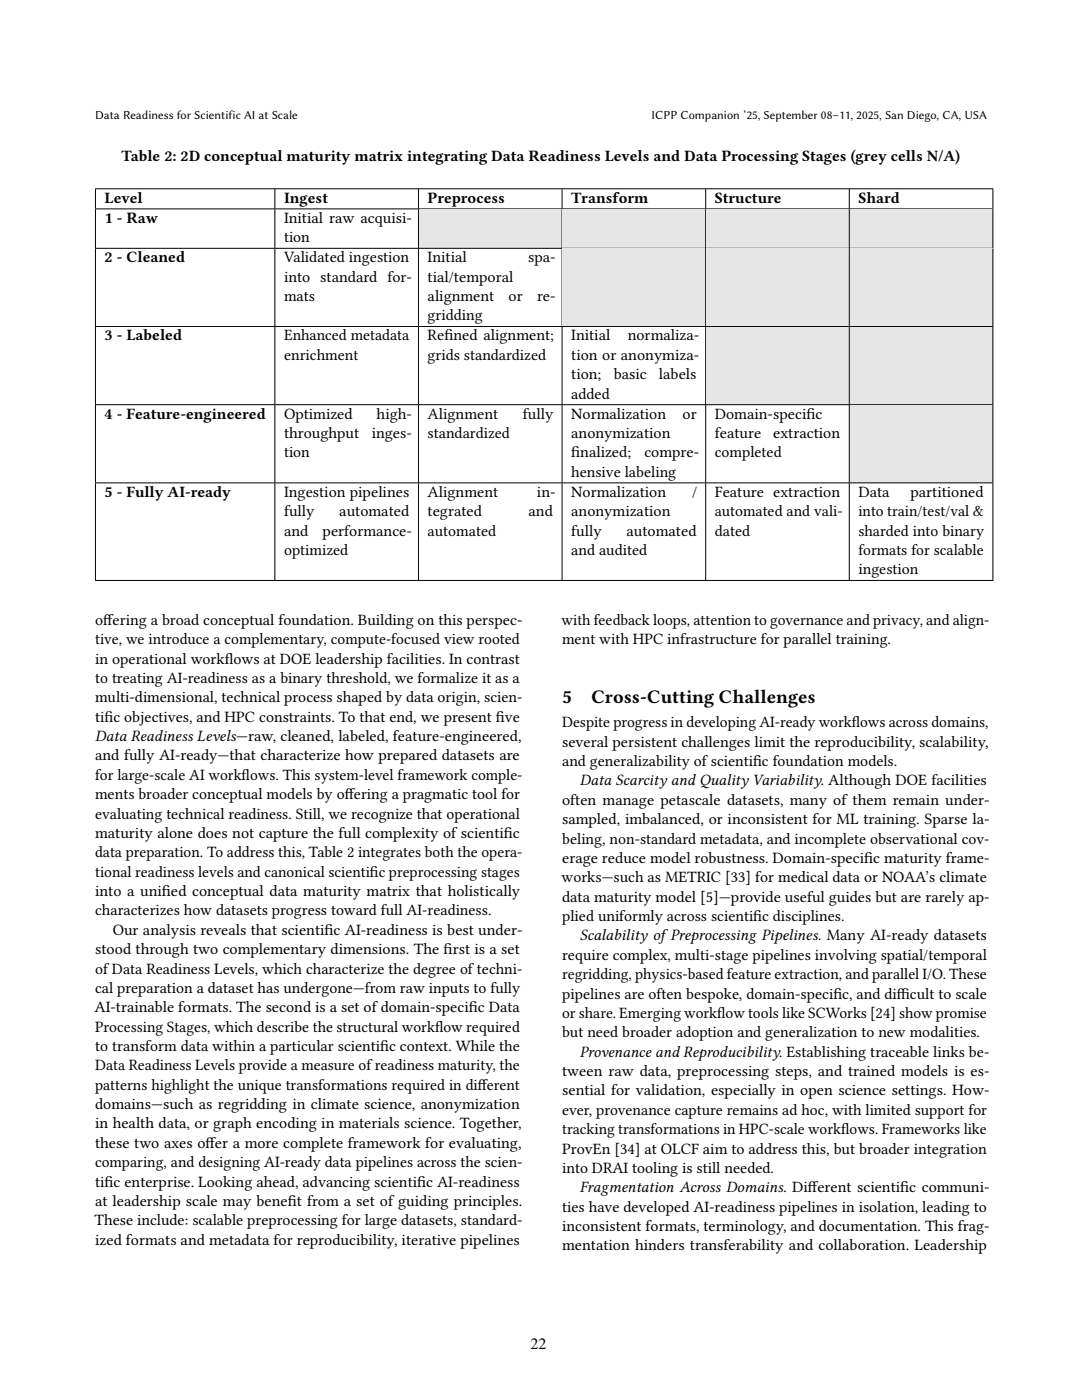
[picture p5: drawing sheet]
<svg xmlns="http://www.w3.org/2000/svg" width="216mm" height="279mm" viewBox="0 0 216 279" stroke-linecap="round" stroke-linejoin="round" font-family="sans-serif">
<defs><g id="words">
<g font-size="3.8">
<text x="112.2" y="140.3">5</text>
<text x="118" y="140.3">Cross-Cutting Challenges</text>
</g>
<g font-size="3.2">
<text x="24.2" y="32.2">Table 2: 2D conceptual maturity matrix integrating Data Readiness Levels and Data Processing Stages (grey cells N/A)</text>
<text x="20.9" y="40.5">Level</text>
<text x="56.7" y="40.5">Ingest</text>
<text x="85.3" y="40.5">Preprocess</text>
<text x="114" y="40.5">Transform</text>
<text x="142.6" y="40.5">Structure</text>
<text x="171.3" y="40.5">Shard</text>
<text x="20.9" y="44.5">1 - Raw</text>
<text x="56.7" y="44.5">Initial raw acquisi-</text>
<text x="20.9" y="52.3">2 - Cleaned</text>
<text x="56.7" y="48.3">tion</text>
<text x="56.7" y="52.3">Validated ingestion</text>
<text x="85.3" y="52.3">Initial</text>
<text x="105.4" y="52.3">spa-</text>
<text x="56.7" y="56.2">into standard for-</text>
<text x="85.3" y="56.2">tial/temporal</text>
<text x="56.7" y="60.1">mats</text>
<text x="85.3" y="60.1">alignment</text>
<text x="85.3" y="63.9">gridding</text>
<text x="101.5" y="60.1">or</text>
<text x="107.2" y="60.1">re-</text>
<text x="20.9" y="67.9">3 - Labeled</text>
<text x="56.7" y="67.9">Enhanced metadata</text>
<text x="56.7" y="71.8">enrichment</text>
<text x="85.3" y="67.9">Ref</text>
<text x="85.3" y="71.8">grids standardized</text>
<text x="88.7" y="67.9">ined alignment;</text>
<text x="114" y="67.9">Initial</text>
<text x="114" y="71.8">tion or anonymiza-</text>
<text x="125.3" y="67.9">normaliza-</text>
<text x="114" y="75.7">tion;</text>
<text x="122.5" y="75.7">basic</text>
<text x="131.5" y="75.7">labels</text>
<text x="20.9" y="83.5">4 - Feature-engineered</text>
<text x="56.7" y="83.5">Optimized</text>
<text x="75.2" y="83.5">high-</text>
<text x="85.3" y="83.5">Alignment</text>
<text x="104.3" y="83.5">fully</text>
<text x="114" y="79.5">added</text>
<text x="114" y="83.5">Normalization</text>
<text x="136.2" y="83.5">or</text>
<text x="142.6" y="83.5">Domain-specif</text>
<text x="160.9" y="83.5">ic</text>
<text x="56.7" y="87.4">throughput</text>
<text x="74.2" y="87.4">inges-</text>
<text x="85.3" y="87.4">standardized</text>
<text x="114" y="87.4">anonymization</text>
<text x="142.6" y="87.4">feature</text>
<text x="154.3" y="87.4">extraction</text>
<text x="56.7" y="91.3">tion</text>
<text x="114" y="91.3">f</text>
<text x="114" y="91.3">inalized;</text>
<text x="114" y="95.1">hensive labeling</text>
<text x="128.6" y="91.3">compre-</text>
<text x="142.6" y="91.3">completed</text>
<text x="20.9" y="99.1">5 - Fully AI-ready</text>
<text x="56.7" y="99.1">Ingestion pipelines</text>
<text x="85.3" y="99.1">Alignment</text>
<text x="107.1" y="99.1">in-</text>
<text x="114" y="99.1">Normalization</text>
<text x="138.1" y="99.1">/</text>
<text x="142.6" y="99.1">Feature extraction</text>
<text x="171.3" y="99.1">Data</text>
<text x="181.7" y="99.1">partitioned</text>
<text x="56.7" y="103">fully</text>
<text x="56.7" y="106.9">and</text>
<text x="64.4" y="106.9">performance-</text>
<text x="67.7" y="103">automated</text>
<text x="85.3" y="103">tegrated</text>
<text x="85.3" y="106.9">automated</text>
<text x="105.5" y="103">and</text>
<text x="114" y="103">anonymization</text>
<text x="114" y="106.9">fully</text>
<text x="125" y="106.9">automated</text>
<text x="142.6" y="103">automated and vali-</text>
<text x="142.6" y="106.9">dated</text>
<text x="171.3" y="103">into train/test/val &amp;</text>
<text x="171.3" y="106.9">sharded into binary</text>
<text x="56.7" y="110.7">optimized</text>
<text x="114" y="110.7">and audited</text>
<text x="171.3" y="110.7">formats for scalable</text>
<text x="171.3" y="114.6">ingestion</text>
<text x="19" y="124.7">of</text>
<text x="20.6" y="124.7">fering a broad conceptual foundation. Building on this perspec-</text>
<text x="112.1" y="124.7">with feedback loops, attention to governance and privacy, and align-</text>
<text x="19" y="128.6">tive, we introduce a complementary, compute-focused view rooted</text>
<text x="112.2" y="128.6">ment with HPC infrastructure for parallel training.</text>
<text x="19" y="132.4">in operational workf</text>
<text x="19" y="136.3">to treating AI-readiness as a binary threshold, we formalize it as a</text>
<text x="44.9" y="132.4">lows at DOE leadership facilities. In contrast</text>
<text x="19" y="140.2">multi-dimensional, technical process shaped by data origin, scien-</text>
<text x="19" y="144">tif</text>
<text x="19" y="147.9">Data Readiness Levels—raw, cleaned, labeled, feature-engineered,</text>
<text x="20.8" y="144">ic objectives, and HPC constraints. To that end, we present f</text>
<text x="99" y="144">ive</text>
<text x="112.2" y="145.2">Despite progress in developing AI-ready workf</text>
<text x="112.2" y="149">several persistent challenges limit the reproducibility, scalability,</text>
<text x="170" y="145.2">lows across domains,</text>
<text x="19" y="151.8">and fully AI-ready—that characterize how prepared datasets are</text>
<text x="19" y="155.6">for large-scale AI workf</text>
<text x="48.2" y="155.6">lows. This system-level framework comple-</text>
<text x="112.2" y="152.9">and generalizability ofscientif</text>
<text x="150.3" y="152.9">ic foundation models.</text>
<text x="19" y="159.5">ments broader conceptual models by of</text>
<text x="68.8" y="159.5">fering a pragmatic tool for</text>
<text x="112.2" y="160.6">often manage petascale datasets, many of them remain under-</text>
<text x="115.7" y="156.8">Data Scarcity and Quality Variability. Although DOE facilities</text>
<text x="19" y="163.4">evaluating technical readiness. Still, we recognize that operational</text>
<text x="19" y="167.2">maturity alone does not capture the full complexity of scientif</text>
<text x="100.5" y="167.2">ic</text>
<text x="112.2" y="164.5">sampled, imbalanced, or inconsistent for ML training. Sparse la-</text>
<text x="19" y="171.1">data preparation. To address this, Table 2 integrates both the opera-</text>
<text x="112.2" y="168.3">beling, non-standard metadata, and incomplete observational cov-</text>
<text x="112.2" y="172.2">erage reduce model robustness. Domain-specif</text>
<text x="172.5" y="172.2">ic maturity frame-</text>
<text x="19" y="175">tional readiness levels and canonical scientif</text>
<text x="19" y="178.8">into a unif</text>
<text x="32.3" y="178.8">ied conceptual data maturity matrix that holistically</text>
<text x="73.8" y="175">ic preprocessing stages</text>
<text x="112.1" y="176.1">works—such as METRIC [33] for medical data or NOAA’s climate</text>
<text x="112.2" y="179.9">data maturity model [5]—provide useful guides but are rarely ap-</text>
<text x="19" y="182.7">characterizes how datasets progress toward full AI-readiness.</text>
<text x="112.2" y="183.8">plied uniformly across scientif</text>
<text x="150.3" y="183.8">ic disciplines.</text>
<text x="19" y="190.4">stood through two complementary dimensions. The f</text>
<text x="22.5" y="186.6">Our analysis reveals that scientif</text>
<text x="64.7" y="186.6">ic AI-readiness is best under-</text>
<text x="88.5" y="190.4">irst is a set</text>
<text x="112.2" y="191.5">require complex, multi-stage pipelines involving spatial/temporal</text>
<text x="115.7" y="187.7">Scalability ofPreprocessing Pipelines. Many AI-ready datasets</text>
<text x="19" y="194.3">ofData Readiness Levels, which characterize the degree oftechni-</text>
<text x="112.2" y="195.4">regridding, physics-based feature extraction, and parallel I/O. These</text>
<text x="18.9" y="202">AI-trainable formats. The second is a set ofdomain-specif</text>
<text x="19" y="198.2">cal preparation a dataset has undergone—from raw inputs to fully</text>
<text x="93.6" y="202">ic Data</text>
<text x="112.2" y="199.3">pipelines are often bespoke, domain-specif</text>
<text x="112.2" y="203.1">or share. Emerging workf</text>
<text x="143.1" y="203.1">low tools like SCWorks [24] show promise</text>
<text x="166.3" y="199.3">ic, and dif</text>
<text x="178.9" y="199.3">f</text>
<text x="178.9" y="199.3">icult to scale</text>
<text x="19" y="205.9">Processing Stages, which describe the structural workf</text>
<text x="19" y="209.8">to transform data within a particular scientif</text>
<text x="75.9" y="209.8">ic context. While the</text>
<text x="86.8" y="205.9">low required</text>
<text x="112.2" y="207">but need broader adoption and generalization to new modalities.</text>
<text x="19" y="213.6">Data Readiness Levels provide a measure ofreadiness maturity, the</text>
<text x="112.2" y="214.7">tween raw data, preprocessing steps, and trained models is es-</text>
<text x="115.7" y="210.9">Provenance and Reproducibility. Establishing traceable links be-</text>
<text x="19" y="217.5">patterns highlight the unique transformations required in dif</text>
<text x="19" y="221.3">domains—such as regridding in climate science, anonymization</text>
<text x="95.3" y="217.5">ferent</text>
<text x="112.2" y="218.6">sential for validation, especially in open science settings. How-</text>
<text x="19" y="225.2">in health data, or graph encoding in materials science. Together,</text>
<text x="112.2" y="222.5">ever, provenance capture remains ad hoc, with limited support for</text>
<text x="112.2" y="226.3">tracking transformations in HPC-scale workf</text>
<text x="167.9" y="226.3">lows. Frameworks like</text>
<text x="19" y="229.1">these two axes of</text>
<text x="19" y="232.9">comparing, and designing AI-ready data pipelines across the scien-</text>
<text x="41" y="229.1">fer a more complete framework for evaluating,</text>
<text x="112.2" y="230.2">ProvEn [34] at OLCF aim to address this, but broader integration</text>
<text x="19" y="236.8">tif</text>
<text x="20.9" y="236.8">ic enterprise. Looking ahead, advancing scientif</text>
<text x="83.2" y="236.8">ic AI-readiness</text>
<text x="112.2" y="234.1">into DRAI tooling is still needed.</text>
<text x="115.7" y="237.9">Fragmentation Across Domains. Dif</text>
<text x="161.2" y="237.9">ferent scientif</text>
<text x="179.6" y="237.9">ic communi-</text>
<text x="18.9" y="244.5">These include: scalable preprocessing for large datasets, standard-</text>
<text x="19" y="240.7">at leadership scale may benef</text>
<text x="57.4" y="240.7">it from a set of guiding principles.</text>
<text x="112.2" y="241.8">ties have developed AI-readiness pipelines in isolation, leading to</text>
<text x="112.2" y="245.7">inconsistent formats, terminology, and documentation. This frag-</text>
<text x="19" y="248.4">ized formats and metadata for reproducibility, iterative pipelines</text>
<text x="112.2" y="249.5">mentation hinders transferability and collaboration. Leadership</text>
<text x="105.8" y="269.2">22</text>
</g>
<g font-size="2.5">
<text x="19" y="23.8">Data Readiness for Scientific AI at Scale</text>
<text x="130" y="23.8">ICPP Companion ’25, September 08–11, 2025, San Diego, CA, USA</text>
</g>
</g></defs>
<path d="M19 37.7h179.2M19 37.7v3.9M54.8 37.7v3.9M83.5 37.7v3.9M112.2 37.7v3.9M140.8 37.7v3.9M169.5 37.7v3.9M198.1 37.7v3.9M19 41.7h179.2M19 41.8v7.7M54.8 41.8v7.7M83.5 41.8v7.7" fill="none" stroke="#000" stroke-width=".2"/>
<path d="M83.6 41.8h28.5v7.7h-28.5z" fill="#e6e6e6"/>
<path d="M112.2 41.8v7.7" fill="none" stroke="#000" stroke-width=".2"/>
<path d="M112.2 41.8h28.5v7.7h-28.5z" fill="#e6e6e6"/>
<path d="M140.8 41.8v7.7" fill="none" stroke="#000" stroke-width=".2"/>
<path d="M140.9 41.8h28.5v7.7h-28.5z" fill="#e6e6e6"/>
<path d="M169.5 41.8v7.7" fill="none" stroke="#000" stroke-width=".2"/>
<path d="M169.5 41.8h28.6v7.7h-28.6z" fill="#e6e6e6"/>
<path d="M19 49.6h179.2M19 49.6v15.5M54.8 49.6v15.5M83.5 49.6v15.5M112.2 49.6v15.5M198.1 41.8v7.7" fill="none" stroke="#000" stroke-width=".2"/>
<path d="M112.2 49.6h28.5v15.5h-28.5z" fill="#e6e6e6"/>
<path d="M140.8 49.6v15.5" fill="none" stroke="#000" stroke-width=".2"/>
<path d="M140.9 49.6h28.5v15.5h-28.5z" fill="#e6e6e6"/>
<path d="M169.5 49.6v15.5" fill="none" stroke="#000" stroke-width=".2"/>
<path d="M169.5 49.6h28.6v15.5h-28.6z" fill="#e6e6e6"/>
<path d="M198.1 49.6v15.5M19 65.2h179.2M19 65.2v15.5M54.8 65.2v15.5M83.5 65.2v15.5M112.2 65.2v15.5M140.8 65.2v15.5" fill="none" stroke="#000" stroke-width=".2"/>
<path d="M140.9 65.2h28.5v15.5h-28.5z" fill="#e6e6e6"/>
<path d="M169.5 65.2v15.5" fill="none" stroke="#000" stroke-width=".2"/>
<path d="M169.5 65.2h28.6v15.5h-28.6z" fill="#e6e6e6"/>
<path d="M198.1 65.2v15.5M19 80.8h179.2M19 80.8v15.5M54.8 80.8v15.5M83.5 80.8v15.5M112.2 80.8v15.5M140.8 80.8v15.5M169.5 80.8v15.5" fill="none" stroke="#000" stroke-width=".2"/>
<path d="M169.5 80.8h28.6v15.5h-28.6z" fill="#e6e6e6"/>
<path d="M19 96.4h179.2M19 96.4v19.4M54.8 96.4v19.4M83.5 96.4v19.4M112.2 96.4v19.4M140.8 96.4v19.4M169.5 96.4v19.4M198.1 80.8v15.5M198.1 96.4v19.4M19 115.8h179.2" fill="none" stroke="#000" stroke-width=".2"/>
<use href="#words"/>
</svg>
